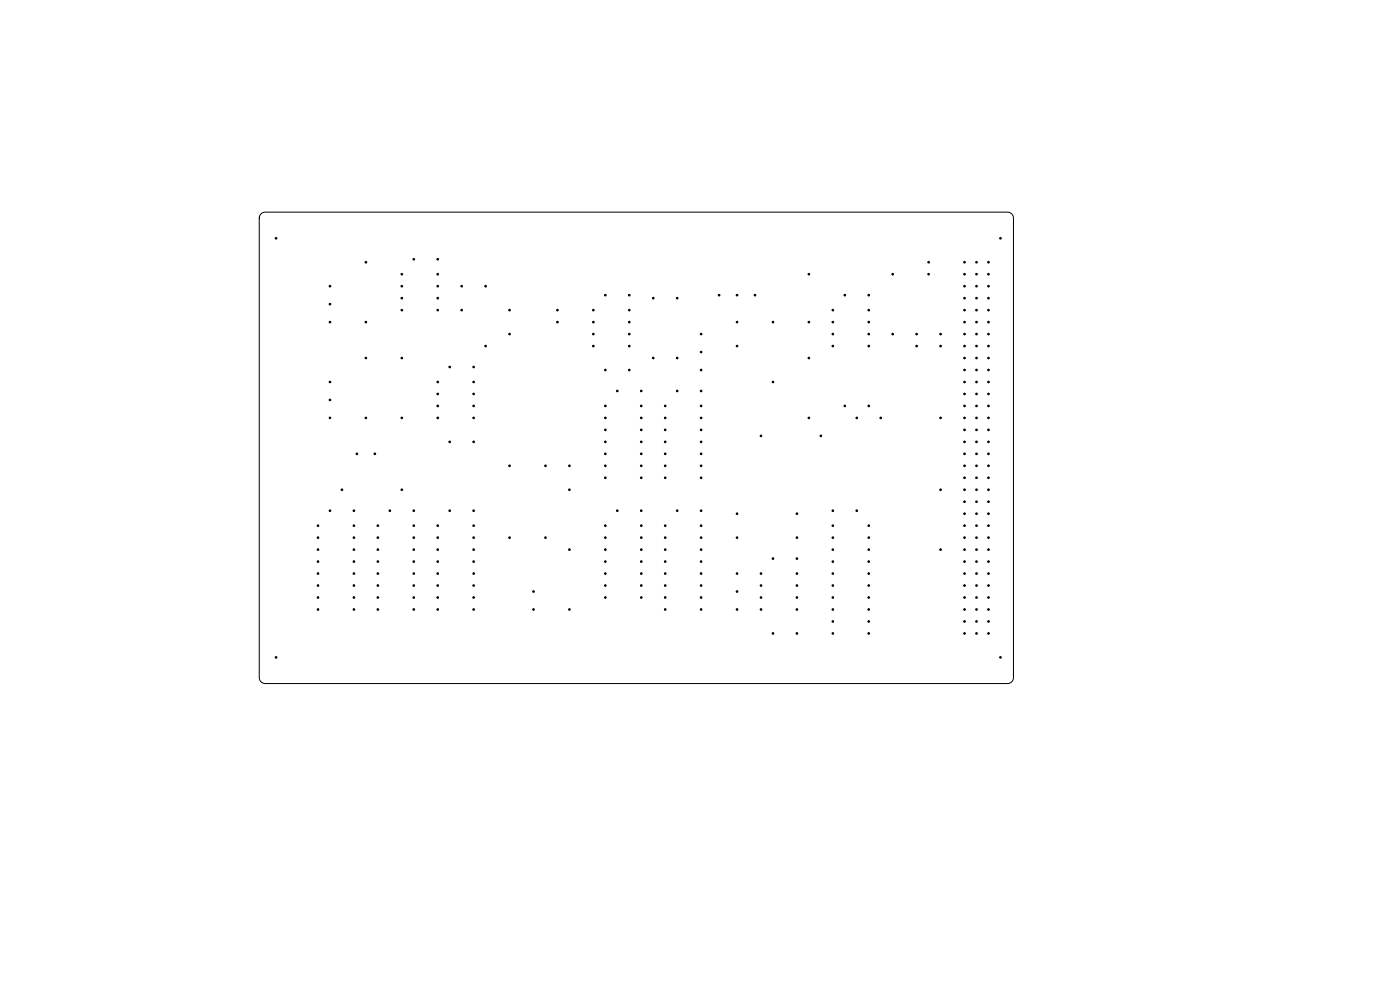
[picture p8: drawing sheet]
<svg xmlns="http://www.w3.org/2000/svg" width="297mm" height="210mm" viewBox="0 0 297 210" stroke-linecap="round" stroke-linejoin="round" font-family="sans-serif">
<path d="M55.4 45.4l.9-.4h157.4a1.27 1.27 0 0 1 1.3 1.3v97.4a1.27 1.27 0 0 1-1.3 1.3h-157.4a1.27 1.27 0 0 1-1.3-1.3v-97.4z" fill="none" stroke="#000" stroke-width=".21"/>
<g fill="#000" stroke="#000" stroke-width=".21">
<circle cx="58.6" cy="50.6" r=".17"/>
<circle cx="77.6" cy="55.6" r=".17"/>
<circle cx="85.2" cy="58.2" r=".17"/>
<circle cx="87.8" cy="55" r=".17"/>
<circle cx="92.9" cy="58.2" r=".17"/>
<circle cx="92.9" cy="55" r=".17"/>
<circle cx="171.6" cy="58.2" r=".17"/>
<circle cx="189.4" cy="58.2" r=".17"/>
<circle cx="197" cy="55.6" r=".17"/>
<circle cx="197" cy="58.2" r=".17"/>
<circle cx="204.6" cy="58.2" r=".17"/>
<circle cx="204.6" cy="55.6" r=".17"/>
<circle cx="207.2" cy="55.6" r=".17"/>
<circle cx="207.2" cy="58.2" r=".17"/>
<circle cx="209.7" cy="55.6" r=".17"/>
<circle cx="209.7" cy="58.2" r=".17"/>
<circle cx="212.2" cy="50.6" r=".17"/>
<circle cx="70" cy="60.7" r=".17"/>
<circle cx="70" cy="68.3" r=".17"/>
<circle cx="70" cy="64.5" r=".17"/>
<circle cx="77.6" cy="76" r=".17"/>
<circle cx="77.6" cy="68.3" r=".17"/>
<circle cx="85.2" cy="63.3" r=".17"/>
<circle cx="85.2" cy="60.7" r=".17"/>
<circle cx="85.2" cy="76" r=".17"/>
<circle cx="85.2" cy="65.8" r=".17"/>
<circle cx="92.9" cy="63.3" r=".17"/>
<circle cx="92.9" cy="65.8" r=".17"/>
<circle cx="92.9" cy="60.7" r=".17"/>
<circle cx="95.4" cy="77.9" r=".17"/>
<circle cx="97.9" cy="65.8" r=".17"/>
<circle cx="97.9" cy="60.7" r=".17"/>
<circle cx="100.5" cy="77.9" r=".17"/>
<circle cx="103" cy="60.7" r=".17"/>
<circle cx="103" cy="73.4" r=".17"/>
<circle cx="108.1" cy="65.8" r=".17"/>
<circle cx="108.1" cy="70.9" r=".17"/>
<circle cx="118.3" cy="65.8" r=".17"/>
<circle cx="118.3" cy="68.3" r=".17"/>
<circle cx="125.9" cy="65.8" r=".17"/>
<circle cx="125.9" cy="70.9" r=".17"/>
<circle cx="125.9" cy="73.4" r=".17"/>
<circle cx="125.9" cy="68.3" r=".17"/>
<circle cx="128.4" cy="62.6" r=".17"/>
<circle cx="128.4" cy="78.5" r=".17"/>
<circle cx="133.5" cy="78.5" r=".17"/>
<circle cx="133.5" cy="62.6" r=".17"/>
<circle cx="133.5" cy="68.3" r=".17"/>
<circle cx="133.5" cy="73.4" r=".17"/>
<circle cx="133.5" cy="70.9" r=".17"/>
<circle cx="133.5" cy="65.8" r=".17"/>
<circle cx="138.6" cy="76" r=".17"/>
<circle cx="138.6" cy="63.3" r=".17"/>
<circle cx="143.7" cy="63.3" r=".17"/>
<circle cx="143.7" cy="76" r=".17"/>
<circle cx="148.7" cy="78.5" r=".17"/>
<circle cx="148.7" cy="74.7" r=".17"/>
<circle cx="148.7" cy="70.9" r=".17"/>
<circle cx="152.6" cy="62.6" r=".17"/>
<circle cx="156.4" cy="68.3" r=".17"/>
<circle cx="156.4" cy="73.4" r=".17"/>
<circle cx="156.4" cy="62.6" r=".17"/>
<circle cx="160.2" cy="62.6" r=".17"/>
<circle cx="164" cy="68.3" r=".17"/>
<circle cx="171.6" cy="68.3" r=".17"/>
<circle cx="171.6" cy="76" r=".17"/>
<circle cx="176.7" cy="73.4" r=".17"/>
<circle cx="176.7" cy="65.8" r=".17"/>
<circle cx="176.7" cy="68.3" r=".17"/>
<circle cx="176.7" cy="70.9" r=".17"/>
<circle cx="179.2" cy="62.6" r=".17"/>
<circle cx="184.3" cy="62.6" r=".17"/>
<circle cx="184.3" cy="65.8" r=".17"/>
<circle cx="184.3" cy="68.3" r=".17"/>
<circle cx="184.3" cy="73.4" r=".17"/>
<circle cx="184.3" cy="70.9" r=".17"/>
<circle cx="189.4" cy="70.9" r=".17"/>
<circle cx="194.5" cy="70.9" r=".17"/>
<circle cx="194.5" cy="73.4" r=".17"/>
<circle cx="199.5" cy="73.4" r=".17"/>
<circle cx="199.5" cy="70.9" r=".17"/>
<circle cx="204.6" cy="63.3" r=".17"/>
<circle cx="204.6" cy="78.5" r=".17"/>
<circle cx="204.6" cy="68.3" r=".17"/>
<circle cx="204.6" cy="60.7" r=".17"/>
<circle cx="204.6" cy="65.8" r=".17"/>
<circle cx="204.6" cy="73.4" r=".17"/>
<circle cx="204.6" cy="76" r=".17"/>
<circle cx="204.6" cy="70.9" r=".17"/>
<circle cx="207.2" cy="76" r=".17"/>
<circle cx="207.2" cy="63.3" r=".17"/>
<circle cx="207.2" cy="60.7" r=".17"/>
<circle cx="207.2" cy="65.8" r=".17"/>
<circle cx="207.2" cy="70.9" r=".17"/>
<circle cx="207.2" cy="78.5" r=".17"/>
<circle cx="207.2" cy="68.3" r=".17"/>
<circle cx="207.2" cy="73.4" r=".17"/>
<circle cx="209.7" cy="63.3" r=".17"/>
<circle cx="209.7" cy="78.5" r=".17"/>
<circle cx="209.7" cy="60.7" r=".17"/>
<circle cx="209.7" cy="76" r=".17"/>
<circle cx="209.7" cy="65.8" r=".17"/>
<circle cx="209.7" cy="73.4" r=".17"/>
<circle cx="209.7" cy="68.3" r=".17"/>
<circle cx="209.7" cy="70.9" r=".17"/>
<circle cx="70" cy="81" r=".17"/>
<circle cx="70" cy="84.8" r=".17"/>
<circle cx="70" cy="88.7" r=".17"/>
<circle cx="75.7" cy="96.3" r=".17"/>
<circle cx="77.6" cy="88.7" r=".17"/>
<circle cx="79.5" cy="96.3" r=".17"/>
<circle cx="85.2" cy="88.7" r=".17"/>
<circle cx="92.9" cy="83.6" r=".17"/>
<circle cx="92.9" cy="88.7" r=".17"/>
<circle cx="92.9" cy="81" r=".17"/>
<circle cx="92.9" cy="86.1" r=".17"/>
<circle cx="95.4" cy="93.7" r=".17"/>
<circle cx="100.5" cy="93.7" r=".17"/>
<circle cx="100.5" cy="88.7" r=".17"/>
<circle cx="100.5" cy="83.6" r=".17"/>
<circle cx="100.5" cy="86.1" r=".17"/>
<circle cx="100.5" cy="81" r=".17"/>
<circle cx="108.1" cy="98.8" r=".17"/>
<circle cx="115.7" cy="98.8" r=".17"/>
<circle cx="120.8" cy="98.8" r=".17"/>
<circle cx="128.4" cy="93.7" r=".17"/>
<circle cx="128.4" cy="96.3" r=".17"/>
<circle cx="128.4" cy="91.2" r=".17"/>
<circle cx="128.4" cy="88.7" r=".17"/>
<circle cx="128.4" cy="86.1" r=".17"/>
<circle cx="128.4" cy="98.8" r=".17"/>
<circle cx="131" cy="82.9" r=".17"/>
<circle cx="136" cy="93.7" r=".17"/>
<circle cx="136" cy="96.3" r=".17"/>
<circle cx="136" cy="91.2" r=".17"/>
<circle cx="136" cy="88.7" r=".17"/>
<circle cx="136" cy="86.1" r=".17"/>
<circle cx="136" cy="82.9" r=".17"/>
<circle cx="136" cy="98.8" r=".17"/>
<circle cx="141.1" cy="86.1" r=".17"/>
<circle cx="141.1" cy="91.2" r=".17"/>
<circle cx="141.1" cy="93.7" r=".17"/>
<circle cx="141.1" cy="98.8" r=".17"/>
<circle cx="141.1" cy="88.7" r=".17"/>
<circle cx="141.1" cy="96.3" r=".17"/>
<circle cx="143.7" cy="82.9" r=".17"/>
<circle cx="148.7" cy="96.3" r=".17"/>
<circle cx="148.7" cy="86.1" r=".17"/>
<circle cx="148.7" cy="98.8" r=".17"/>
<circle cx="148.7" cy="91.2" r=".17"/>
<circle cx="148.7" cy="93.7" r=".17"/>
<circle cx="148.7" cy="82.9" r=".17"/>
<circle cx="148.7" cy="88.7" r=".17"/>
<circle cx="161.4" cy="92.5" r=".17"/>
<circle cx="164" cy="81" r=".17"/>
<circle cx="171.6" cy="88.7" r=".17"/>
<circle cx="174.1" cy="92.5" r=".17"/>
<circle cx="179.2" cy="86.1" r=".17"/>
<circle cx="181.8" cy="88.7" r=".17"/>
<circle cx="184.3" cy="86.1" r=".17"/>
<circle cx="186.8" cy="88.7" r=".17"/>
<circle cx="199.5" cy="88.7" r=".17"/>
<circle cx="204.6" cy="81" r=".17"/>
<circle cx="204.6" cy="86.1" r=".17"/>
<circle cx="204.6" cy="88.7" r=".17"/>
<circle cx="204.6" cy="91.2" r=".17"/>
<circle cx="204.6" cy="93.7" r=".17"/>
<circle cx="204.6" cy="96.3" r=".17"/>
<circle cx="204.6" cy="98.8" r=".17"/>
<circle cx="204.6" cy="83.6" r=".17"/>
<circle cx="207.2" cy="81" r=".17"/>
<circle cx="207.2" cy="86.1" r=".17"/>
<circle cx="207.2" cy="88.7" r=".17"/>
<circle cx="207.2" cy="98.8" r=".17"/>
<circle cx="207.2" cy="83.6" r=".17"/>
<circle cx="207.2" cy="91.2" r=".17"/>
<circle cx="207.2" cy="93.7" r=".17"/>
<circle cx="207.2" cy="96.3" r=".17"/>
<circle cx="209.7" cy="81" r=".17"/>
<circle cx="209.7" cy="88.7" r=".17"/>
<circle cx="209.7" cy="98.8" r=".17"/>
<circle cx="209.7" cy="83.6" r=".17"/>
<circle cx="209.7" cy="86.1" r=".17"/>
<circle cx="209.7" cy="91.2" r=".17"/>
<circle cx="209.7" cy="93.7" r=".17"/>
<circle cx="209.7" cy="96.3" r=".17"/>
<circle cx="67.5" cy="111.5" r=".17"/>
<circle cx="67.5" cy="116.6" r=".17"/>
<circle cx="67.5" cy="119.1" r=".17"/>
<circle cx="67.5" cy="114.1" r=".17"/>
<circle cx="70" cy="108.3" r=".17"/>
<circle cx="72.5" cy="103.9" r=".17"/>
<circle cx="75.1" cy="108.3" r=".17"/>
<circle cx="75.1" cy="111.5" r=".17"/>
<circle cx="75.1" cy="114.1" r=".17"/>
<circle cx="75.1" cy="119.1" r=".17"/>
<circle cx="75.1" cy="116.6" r=".17"/>
<circle cx="80.2" cy="111.5" r=".17"/>
<circle cx="80.2" cy="116.6" r=".17"/>
<circle cx="80.2" cy="114.1" r=".17"/>
<circle cx="80.2" cy="119.1" r=".17"/>
<circle cx="82.7" cy="108.3" r=".17"/>
<circle cx="85.2" cy="103.9" r=".17"/>
<circle cx="87.8" cy="119.1" r=".17"/>
<circle cx="87.8" cy="108.3" r=".17"/>
<circle cx="87.8" cy="116.6" r=".17"/>
<circle cx="87.8" cy="111.5" r=".17"/>
<circle cx="87.8" cy="114.1" r=".17"/>
<circle cx="92.9" cy="114.1" r=".17"/>
<circle cx="92.9" cy="116.6" r=".17"/>
<circle cx="92.9" cy="111.5" r=".17"/>
<circle cx="92.9" cy="119.1" r=".17"/>
<circle cx="95.4" cy="108.3" r=".17"/>
<circle cx="100.5" cy="116.6" r=".17"/>
<circle cx="100.5" cy="108.3" r=".17"/>
<circle cx="100.5" cy="114.1" r=".17"/>
<circle cx="100.5" cy="111.5" r=".17"/>
<circle cx="100.5" cy="119.1" r=".17"/>
<circle cx="108.1" cy="114.1" r=".17"/>
<circle cx="115.7" cy="114.1" r=".17"/>
<circle cx="120.8" cy="103.9" r=".17"/>
<circle cx="120.8" cy="116.6" r=".17"/>
<circle cx="128.4" cy="114.1" r=".17"/>
<circle cx="128.4" cy="101.4" r=".17"/>
<circle cx="128.4" cy="111.5" r=".17"/>
<circle cx="128.4" cy="116.6" r=".17"/>
<circle cx="128.4" cy="119.1" r=".17"/>
<circle cx="131" cy="108.3" r=".17"/>
<circle cx="136" cy="108.3" r=".17"/>
<circle cx="136" cy="116.6" r=".17"/>
<circle cx="136" cy="119.1" r=".17"/>
<circle cx="136" cy="111.5" r=".17"/>
<circle cx="136" cy="114.1" r=".17"/>
<circle cx="136" cy="101.4" r=".17"/>
<circle cx="141.1" cy="114.1" r=".17"/>
<circle cx="141.1" cy="101.4" r=".17"/>
<circle cx="141.1" cy="111.5" r=".17"/>
<circle cx="141.1" cy="116.6" r=".17"/>
<circle cx="141.1" cy="119.1" r=".17"/>
<circle cx="143.7" cy="108.3" r=".17"/>
<circle cx="148.7" cy="108.3" r=".17"/>
<circle cx="148.7" cy="119.1" r=".17"/>
<circle cx="148.7" cy="111.5" r=".17"/>
<circle cx="148.7" cy="116.6" r=".17"/>
<circle cx="148.7" cy="114.1" r=".17"/>
<circle cx="148.7" cy="101.4" r=".17"/>
<circle cx="156.4" cy="114.1" r=".17"/>
<circle cx="156.4" cy="109" r=".17"/>
<circle cx="164" cy="118.5" r=".17"/>
<circle cx="169.1" cy="118.5" r=".17"/>
<circle cx="169.1" cy="114.1" r=".17"/>
<circle cx="169.1" cy="109" r=".17"/>
<circle cx="176.7" cy="111.5" r=".17"/>
<circle cx="176.7" cy="114.1" r=".17"/>
<circle cx="176.7" cy="116.6" r=".17"/>
<circle cx="176.7" cy="119.1" r=".17"/>
<circle cx="176.7" cy="108.3" r=".17"/>
<circle cx="181.8" cy="108.3" r=".17"/>
<circle cx="184.3" cy="114.1" r=".17"/>
<circle cx="184.3" cy="119.1" r=".17"/>
<circle cx="184.3" cy="111.5" r=".17"/>
<circle cx="184.3" cy="116.6" r=".17"/>
<circle cx="199.5" cy="116.6" r=".17"/>
<circle cx="199.5" cy="103.9" r=".17"/>
<circle cx="204.6" cy="106.4" r=".17"/>
<circle cx="204.6" cy="109" r=".17"/>
<circle cx="204.6" cy="101.4" r=".17"/>
<circle cx="204.6" cy="103.9" r=".17"/>
<circle cx="204.6" cy="111.5" r=".17"/>
<circle cx="204.6" cy="116.6" r=".17"/>
<circle cx="204.6" cy="114.1" r=".17"/>
<circle cx="204.6" cy="119.1" r=".17"/>
<circle cx="207.2" cy="109" r=".17"/>
<circle cx="207.2" cy="111.5" r=".17"/>
<circle cx="207.2" cy="119.1" r=".17"/>
<circle cx="207.2" cy="103.9" r=".17"/>
<circle cx="207.2" cy="114.1" r=".17"/>
<circle cx="207.2" cy="106.4" r=".17"/>
<circle cx="207.2" cy="116.6" r=".17"/>
<circle cx="207.2" cy="101.4" r=".17"/>
<circle cx="209.7" cy="109" r=".17"/>
<circle cx="209.7" cy="111.5" r=".17"/>
<circle cx="209.7" cy="116.6" r=".17"/>
<circle cx="209.7" cy="119.1" r=".17"/>
<circle cx="209.7" cy="101.4" r=".17"/>
<circle cx="209.7" cy="106.4" r=".17"/>
<circle cx="209.7" cy="114.1" r=".17"/>
<circle cx="209.7" cy="103.9" r=".17"/>
<circle cx="58.6" cy="139.5" r=".17"/>
<circle cx="67.5" cy="129.3" r=".17"/>
<circle cx="67.5" cy="126.8" r=".17"/>
<circle cx="67.5" cy="121.7" r=".17"/>
<circle cx="67.5" cy="124.2" r=".17"/>
<circle cx="75.1" cy="129.3" r=".17"/>
<circle cx="75.1" cy="126.8" r=".17"/>
<circle cx="75.1" cy="121.7" r=".17"/>
<circle cx="75.1" cy="124.2" r=".17"/>
<circle cx="80.2" cy="129.3" r=".17"/>
<circle cx="80.2" cy="126.8" r=".17"/>
<circle cx="80.2" cy="121.7" r=".17"/>
<circle cx="80.2" cy="124.2" r=".17"/>
<circle cx="87.8" cy="129.3" r=".17"/>
<circle cx="87.8" cy="126.8" r=".17"/>
<circle cx="87.8" cy="121.7" r=".17"/>
<circle cx="87.8" cy="124.2" r=".17"/>
<circle cx="92.9" cy="129.3" r=".17"/>
<circle cx="92.9" cy="126.8" r=".17"/>
<circle cx="92.9" cy="121.7" r=".17"/>
<circle cx="92.9" cy="124.2" r=".17"/>
<circle cx="100.5" cy="129.3" r=".17"/>
<circle cx="100.5" cy="126.8" r=".17"/>
<circle cx="100.5" cy="124.2" r=".17"/>
<circle cx="100.5" cy="121.7" r=".17"/>
<circle cx="113.2" cy="129.3" r=".17"/>
<circle cx="113.2" cy="125.5" r=".17"/>
<circle cx="120.8" cy="129.3" r=".17"/>
<circle cx="128.4" cy="126.8" r=".17"/>
<circle cx="128.4" cy="124.2" r=".17"/>
<circle cx="128.4" cy="121.7" r=".17"/>
<circle cx="136" cy="126.8" r=".17"/>
<circle cx="136" cy="124.2" r=".17"/>
<circle cx="136" cy="121.7" r=".17"/>
<circle cx="141.1" cy="129.3" r=".17"/>
<circle cx="141.1" cy="126.8" r=".17"/>
<circle cx="141.1" cy="124.2" r=".17"/>
<circle cx="141.1" cy="121.7" r=".17"/>
<circle cx="148.7" cy="129.3" r=".17"/>
<circle cx="148.7" cy="126.8" r=".17"/>
<circle cx="148.7" cy="121.7" r=".17"/>
<circle cx="148.7" cy="124.2" r=".17"/>
<circle cx="156.4" cy="129.3" r=".17"/>
<circle cx="156.4" cy="125.5" r=".17"/>
<circle cx="156.4" cy="121.7" r=".17"/>
<circle cx="161.4" cy="129.3" r=".17"/>
<circle cx="161.4" cy="126.8" r=".17"/>
<circle cx="161.4" cy="124.2" r=".17"/>
<circle cx="161.4" cy="121.7" r=".17"/>
<circle cx="164" cy="134.4" r=".17"/>
<circle cx="169.1" cy="129.3" r=".17"/>
<circle cx="169.1" cy="134.4" r=".17"/>
<circle cx="169.1" cy="126.8" r=".17"/>
<circle cx="169.1" cy="121.7" r=".17"/>
<circle cx="169.1" cy="124.2" r=".17"/>
<circle cx="176.7" cy="131.8" r=".17"/>
<circle cx="176.7" cy="129.3" r=".17"/>
<circle cx="176.7" cy="134.4" r=".17"/>
<circle cx="176.7" cy="126.8" r=".17"/>
<circle cx="176.7" cy="121.7" r=".17"/>
<circle cx="176.7" cy="124.2" r=".17"/>
<circle cx="184.3" cy="134.4" r=".17"/>
<circle cx="184.3" cy="129.3" r=".17"/>
<circle cx="184.3" cy="131.8" r=".17"/>
<circle cx="184.3" cy="126.8" r=".17"/>
<circle cx="184.3" cy="124.2" r=".17"/>
<circle cx="184.3" cy="121.7" r=".17"/>
<circle cx="204.6" cy="134.4" r=".17"/>
<circle cx="204.6" cy="131.8" r=".17"/>
<circle cx="204.6" cy="129.3" r=".17"/>
<circle cx="204.6" cy="126.8" r=".17"/>
<circle cx="204.6" cy="121.7" r=".17"/>
<circle cx="204.6" cy="124.2" r=".17"/>
<circle cx="207.2" cy="131.8" r=".17"/>
<circle cx="207.2" cy="134.4" r=".17"/>
<circle cx="207.2" cy="129.3" r=".17"/>
<circle cx="207.2" cy="126.8" r=".17"/>
<circle cx="207.2" cy="124.2" r=".17"/>
<circle cx="207.2" cy="121.7" r=".17"/>
<circle cx="209.7" cy="129.3" r=".17"/>
<circle cx="209.7" cy="131.8" r=".17"/>
<circle cx="209.7" cy="134.4" r=".17"/>
<circle cx="209.7" cy="126.8" r=".17"/>
<circle cx="209.7" cy="121.7" r=".17"/>
<circle cx="209.7" cy="124.2" r=".17"/>
<circle cx="212.2" cy="139.5" r=".17"/>
</g>
</svg>
